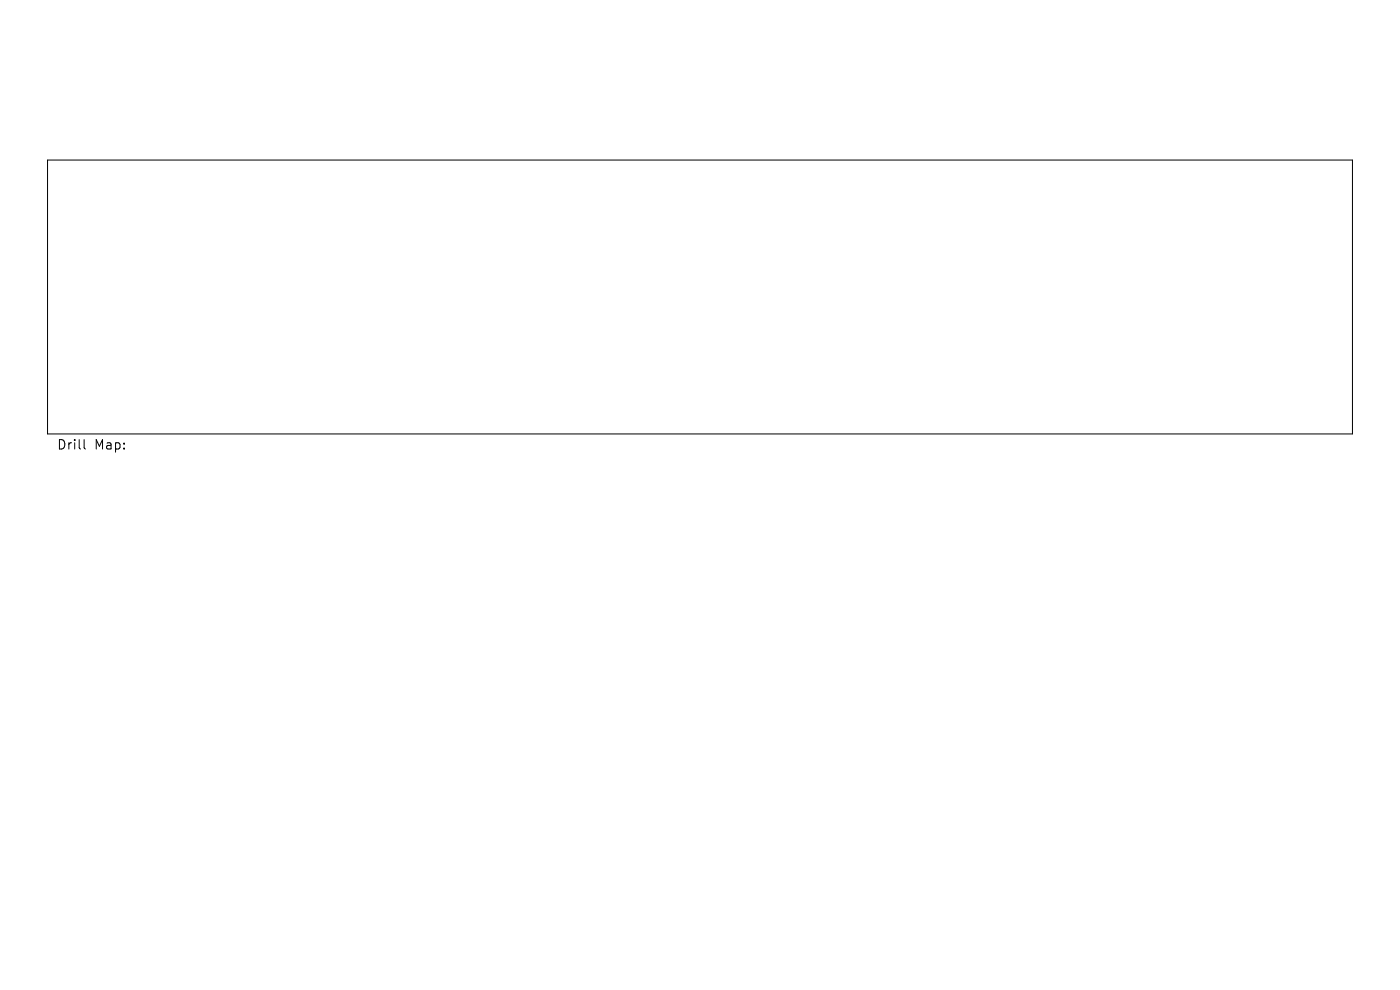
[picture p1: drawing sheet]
<svg xmlns="http://www.w3.org/2000/svg" width="297mm" height="210mm" viewBox="0 0 297 210" stroke-linecap="round" stroke-linejoin="round" font-family="sans-serif">
<defs><g id="words">
<g font-size="2.8">
<text x="12" y="95.6">Drill</text>
<text x="20" y="95.6">Map:</text>
</g>
</g></defs>
<path d="M10.1 34h276.8v58.1h-276.8zM17.8 93.3v1.7l.3 .3" fill="none" stroke="#000" stroke-width=".21"/>
<use href="#words"/>
</svg>
